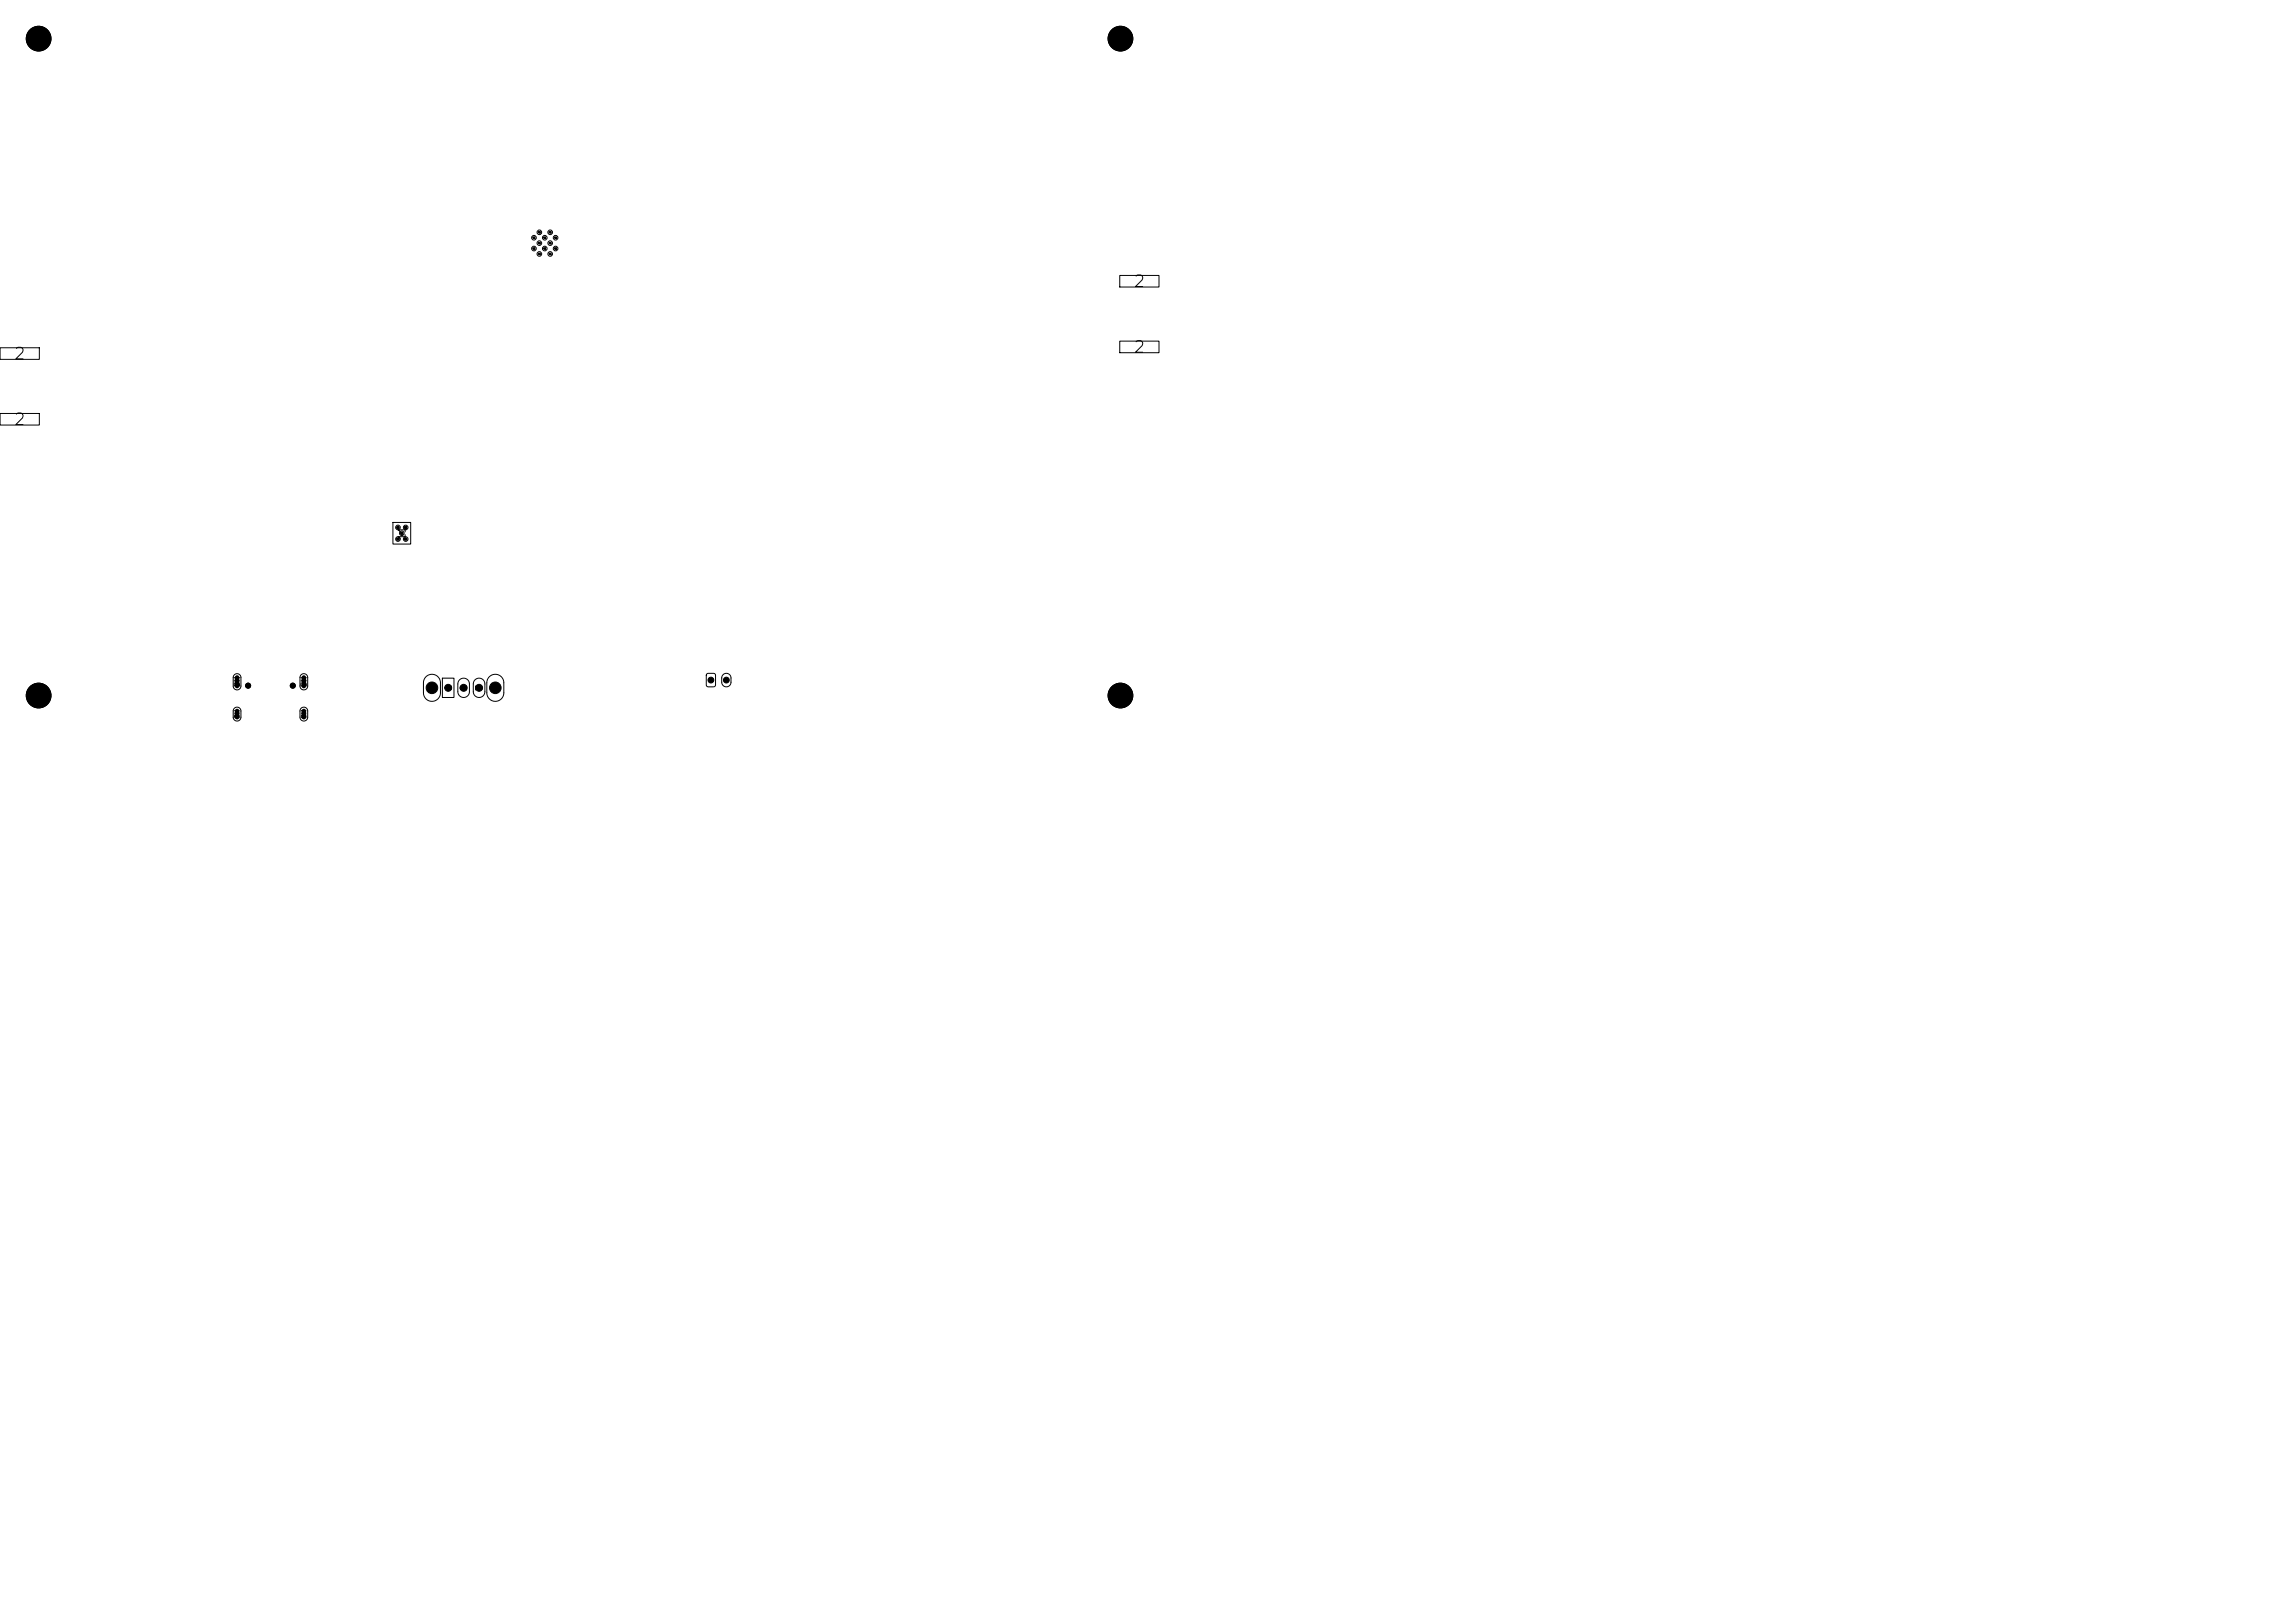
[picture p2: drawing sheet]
<svg xmlns="http://www.w3.org/2000/svg" width="297mm" height="210mm" viewBox="0 0 297 210" stroke-linecap="round" stroke-linejoin="round" font-family="sans-serif">
<defs><g id="words">
<g font-size="1.5">
<text x="146.6" y="37.5">2</text>
<text x="1.7" y="46.9">2</text>
<text x="146.6" y="46">2</text>
<text x="1.7" y="55.4">2</text>
</g>
<text font-size=".9" x="52.7" y="70" transform="rotate(-90 52.7 70)">11</text>
<g font-size=".8">
<text x="58.6" y="89.5" transform="rotate(-90 58.6 89.5)">1</text>
<text x="60.6" y="89.5" transform="rotate(-90 60.6 89.5)">2</text>
<text x="62.6" y="89.5" transform="rotate(-90 62.6 89.5)">3</text>
</g>
<g font-size=".7">
<text x="31.2" y="89" transform="rotate(-90 31.2 89)">SH</text>
<text x="39.9" y="89" transform="rotate(-90 39.9 89)">SH</text>
</g>
<g font-size=".6">
<text x="92.4" y="88.3" transform="rotate(-90 92.4 88.3)">1</text>
<text x="94.4" y="88.3" transform="rotate(-90 94.4 88.3)">2</text>
<text x="31.1" y="93.1" transform="rotate(-90 31.1 93.1)">SH</text>
<text x="39.8" y="93.1" transform="rotate(-90 39.8 93.1)">SH</text>
</g>
<g font-size=".2">
<text x="68.9" y="30.9">41</text>
<text x="68.9" y="32.3">41</text>
<text x="69.6" y="30.2">41</text>
<text x="69.6" y="31.6">41</text>
<text x="69.6" y="33">41</text>
<text x="70.3" y="30.9">41</text>
<text x="70.3" y="32.3">41</text>
<text x="71" y="30.2">41</text>
<text x="71" y="31.6">41</text>
<text x="71" y="33">41</text>
<text x="71.7" y="30.9">41</text>
<text x="71.7" y="32.3">41</text>
<text x="51.3" y="68.4">11</text>
<text x="51.3" y="69.9">11</text>
<text x="51.8" y="69.2">11</text>
<text x="52.3" y="68.4">11</text>
<text x="52.3" y="69.9">11</text>
</g>
</g></defs>
<g fill="none" stroke="#000" stroke-width=".13">
<path d="M144.9 35.6h5.1v1.5h-5.1zM0 53.5h5.1v1.5h-5.1zM0 45h5.1v1.5h-5.1zM144.9 44.1h5.1v1.5h-5.1zM50.9 67.6h2.3v2.8h-2.3zM30.3 87.3a.5 .5 0 0 1 .6-.1 .5 .5 0 0 1 .3 .5v1.1a.5 .5 0 0 1-.5 .5 .5 .5 0 0 1-.5-.5v-1.2zM30.3 91.6a.5 .5 0 0 1 .6-.1 .5 .5 0 0 1 .3 .5v.8a.5 .5 0 0 1-.5 .5 .5 .5 0 0 1-.5-.5v-.8zM39 87.3a.5 .5 0 0 1 .5-.1 .5 .5 0 0 1 .3 .5v1.1a.5 .5 0 0 1-.5 .5 .5 .5 0 0 1-.5-.5v-1.2zM39 91.6a.5 .5 0 0 1 .5-.1 .5 .5 0 0 1 .3 .5v.8a.5 .5 0 0 1-.5 .5 .5 .5 0 0 1-.5-.5v-.8zM55.1 87.6a1.1 1.1 0 0 1 1.2-.3 1.1 1.1 0 0 1 .7 1.1v1.3a1.1 1.1 0 0 1-1.1 1 1.1 1.1 0 0 1-1.1-1v-1.5zM57.3 87.7h1.4v2.6h-1.4zM59.5 88a.75 .75 0 0 1 .8-.2 .75 .75 0 0 1 .4 .7v1a.75 .75 0 0 1-.7 .8 .75 .75 0 0 1-.7-.8v-1.1z"/>
<path d="M61.5 88a.75 .75 0 0 1 .8-.2 .75 .75 0 0 1 .4 .7v1a.75 .75 0 0 1-.7 .8 .75 .75 0 0 1-.7-.8v-1.1zM63.3 87.6a1.1 1.1 0 0 1 1.2-.3 1.1 1.1 0 0 1 .7 1.1v1.3a1.1 1.1 0 0 1-1.1 1 1.1 1.1 0 0 1-1.1-1v-1.5zM91.5 87.2l.9-.1 .2 .2v1.3l-.2 .3h-.7l-.3-.2v-1.3zM93.6 87.3a.6 .6 0 0 1 .6-.1 .6 .6 0 0 1 .4 .5v.6a.6 .6 0 0 1-.6 .6 .6 .6 0 0 1-.6-.6v-.7z"/>
<circle cx="5" cy="5" r="1.6"/>
<circle cx="145" cy="5" r="1.6"/>
<circle cx="69.1" cy="30.8" r=".3"/>
<circle cx="69.1" cy="32.2" r=".3"/>
<circle cx="69.8" cy="31.5" r=".3"/>
<circle cx="69.8" cy="32.9" r=".3"/>
<circle cx="69.8" cy="30.1" r=".3"/>
<circle cx="70.5" cy="30.8" r=".3"/>
<circle cx="70.5" cy="32.2" r=".3"/>
<circle cx="71.2" cy="31.5" r=".3"/>
<circle cx="71.2" cy="32.9" r=".3"/>
<circle cx="71.2" cy="30.1" r=".3"/>
<circle cx="71.9" cy="30.8" r=".3"/>
<circle cx="71.9" cy="32.2" r=".3"/>
<circle cx="51.5" cy="69.7" r=".3"/>
<circle cx="51.5" cy="68.3" r=".3"/>
<circle cx="52" cy="69" r=".3"/>
<circle cx="52.5" cy="69.7" r=".3"/>
<circle cx="52.5" cy="68.3" r=".3"/>
<circle cx="5" cy="90" r="1.6"/>
<circle cx="32.1" cy="88.7" r=".32"/>
<circle cx="37.9" cy="88.7" r=".32"/>
<circle cx="145" cy="90" r="1.6"/>
</g>
<g fill="#000" stroke="#000" stroke-width=".13">
<circle cx="5" cy="5" r="1.6"/>
<circle cx="145" cy="5" r="1.6"/>
<circle cx="69.1" cy="30.8" r=".1"/>
<circle cx="69.1" cy="32.2" r=".1"/>
<circle cx="69.8" cy="31.5" r=".1"/>
<circle cx="69.8" cy="30.1" r=".1"/>
<circle cx="69.8" cy="32.9" r=".1"/>
<circle cx="70.5" cy="30.8" r=".1"/>
<circle cx="70.5" cy="32.2" r=".1"/>
<circle cx="71.2" cy="31.5" r=".1"/>
<circle cx="71.2" cy="30.1" r=".1"/>
<circle cx="71.2" cy="32.9" r=".1"/>
<circle cx="71.9" cy="30.8" r=".1"/>
<circle cx="71.9" cy="32.2" r=".1"/>
<circle cx="51.5" cy="69.8" r=".15"/>
<circle cx="51.5" cy="68.2" r=".15"/>
<circle cx="52" cy="69" r=".15"/>
<circle cx="52.5" cy="69.8" r=".15"/>
<circle cx="52.5" cy="68.2" r=".15"/>
<circle cx="5" cy="90" r="1.6"/>
<circle cx="32.1" cy="88.7" r=".32"/>
<circle cx="37.9" cy="88.7" r=".32"/>
<circle cx="55.9" cy="89" r=".75"/>
<circle cx="58" cy="89" r=".45"/>
<circle cx="60" cy="89" r=".45"/>
<circle cx="62" cy="89" r=".45"/>
<circle cx="64.1" cy="89" r=".75"/>
<circle cx="92" cy="88" r=".38"/>
<circle cx="94" cy="88" r=".38"/>
<circle cx="145" cy="90" r="1.6"/>
</g>
<path d="M30.7 87.7v1.1M30.7 92v.8M39.3 87.7v1.1M39.3 92v.8" fill="none" stroke="#000" stroke-width=".6"/>
<use href="#words"/>
</svg>
